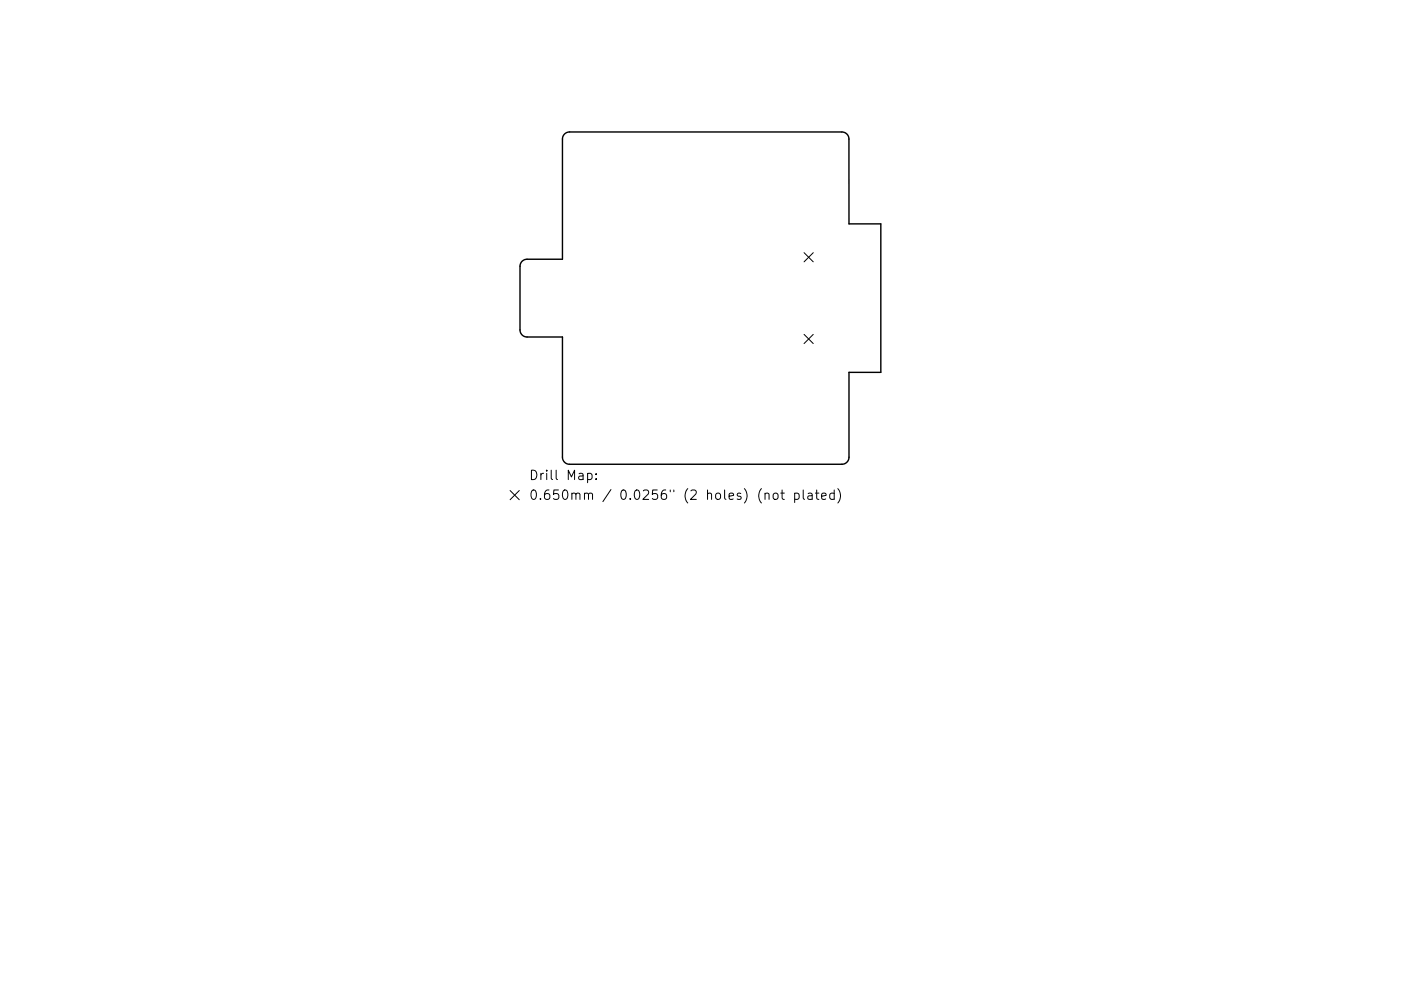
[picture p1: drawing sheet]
<svg xmlns="http://www.w3.org/2000/svg" width="297mm" height="210mm" viewBox="0 0 297 210" stroke-linecap="round" stroke-linejoin="round" font-family="sans-serif">
<defs><g id="words">
<g font-size="2.8">
<text x="112.1" y="101.9">Drill Map:</text>
<text x="112.1" y="106.1">0.650mm / 0.0256&quot; (2 holes) (not plated)</text>
</g>
</g></defs>
<path d="M119.7 28.4l.4-.3 .7-.1h57.7a1.5 1.5 0 0 1 1.5 1.5v18h6.8v31.5h-6.8v18a1.5 1.5 0 0 1-1.5 1.5h-57.7a1.5 1.5 0 0 1-1.5-1.5v-25.5h-7.5a1.5 1.5 0 0 1-1.5-1.5v-13.5a1.5 1.5 0 0 1 1.5-1.5h7.5v-25.5l.1-.6z" fill="none" stroke="#000" stroke-width=".3"/>
<g fill="none" stroke="#000" stroke-width=".21">
<path d="M170.5 53.6l1.9 2M172.4 53.6l-1.9 2M170.5 70.9l1.9 2M172.4 70.9l-1.9 2M108.2 104.1l1.9 1.9M110.1 104.1l-1.9 1.9M124.6 100.5l.6-.1 .3 .4v.6l-.2 .3h-.7M126.4 101.6v.2M126.4 100.5v.2M162.2 104.8a.5 .5 0 0 1 .9 .1v1.1M164 104.8a.54 .54 0 0 1 .5-.2 .54 .54 0 0 1 .5 .4v.6a.54 .54 0 0 1-.6 .4 .54 .54 0 0 1-.5-.4zM165.5 104.6h.8"/>
<path d="M165.8 104v1.7l.1 .2 .4 .1M168.5 104.7l.6-.1 .3 .4v.6l-.2 .3h-.7M168.5 104.6v2M170.3 104v1.7l.3 .3M171.3 104.7h.8l.1 1.3M172.2 105.1l-.7 .1a.39 .39 0 0 0-.3 .4 .39 .39 0 0 0 .3 .4l.7-.1M172.9 104.6h.7M173.2 104v1.7v.2l.4 .1M174.2 105.3l1-.2-.1-.4-.6-.1-.3 .3 .1 1h.8M176.9 104.7l-.6-.1-.4 .4v.6l.2 .3h.8M176.9 104v2M177.6 103.7a2.29 2.29 0 0 1 0 3"/>
</g>
<use href="#words"/>
</svg>
